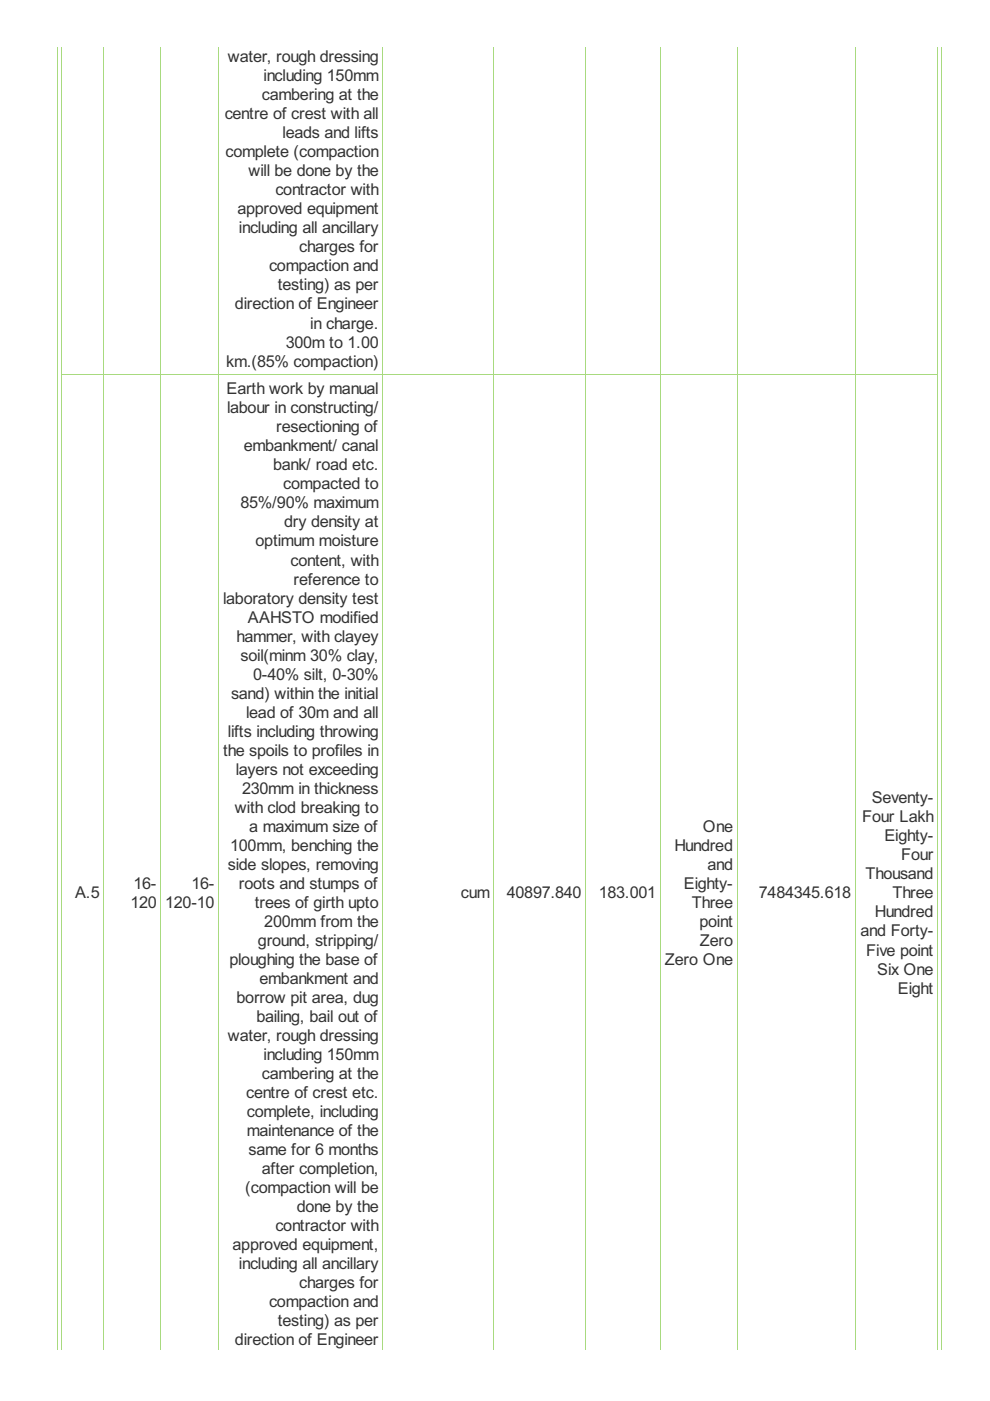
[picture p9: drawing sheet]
<svg xmlns="http://www.w3.org/2000/svg" width="210mm" height="297mm" viewBox="0 0 210 297" stroke-linecap="round" stroke-linejoin="round" font-family="sans-serif">
<defs><g id="words">
<g font-size="3.9" fill="#333">
<text x="48.3" y="13.2">water, rough dressing</text>
<text x="55.9" y="17.2">including 150mm</text>
<text x="55.5" y="21.3">cambering at the</text>
<text x="47.6" y="25.3">centre of crest with all</text>
<text x="59.9" y="29.3">leads and lifts</text>
<text x="47.8" y="33.4">complete (compaction</text>
<text x="52.7" y="37.4">will be done by the</text>
<text x="58.4" y="41.4">contractor with</text>
<text x="50.3" y="45.5">approved equipment</text>
<text x="50.7" y="49.5">including all ancillary</text>
<text x="63.4" y="53.5">charges for</text>
<text x="57" y="57.6">compaction and</text>
<text x="49.8" y="65.6">direction of Engineer</text>
<text x="58.9" y="61.6">testing) as per</text>
<text x="65.8" y="69.7">in charge.</text>
<text x="48" y="77.7">km.(85% compaction)</text>
<text x="60.6" y="73.7">300m to 1.00</text>
<text x="48" y="83.6">Earth work by manual</text>
<text x="48.1" y="87.6">labour in constructing/</text>
<text x="51.7" y="95.7">embankment/ canal</text>
<text x="58.6" y="91.7">resectioning of</text>
<text x="57.9" y="99.7">bank/ road etc.</text>
<text x="51" y="107.8">85%/90% maximum</text>
<text x="60.1" y="103.8">compacted to</text>
<text x="60.2" y="111.8">dry density at</text>
<text x="54.2" y="115.9">optimum moisture</text>
<text x="61.6" y="119.9">content, with</text>
<text x="62.3" y="123.9">reference to</text>
<text x="47.3" y="128">laboratory density test</text>
<text x="50.2" y="136">hammer, with clayey</text>
<text x="52.6" y="132">AAHSTO modified</text>
<text x="51" y="140.1">soil(minm 30% clay,</text>
<text x="49" y="148.1">sand) within the initial</text>
<text x="53.7" y="144.1">0-40% silt, 0-30%</text>
<text x="52.2" y="152.2">lead of 30m and all</text>
<text x="47.3" y="160.2">the spoils to profiles in</text>
<text x="48.3" y="156.2">lifts including throwing</text>
<text x="50" y="164.3">layers not exceeding</text>
<text x="49.8" y="172.3">with clod breaking to</text>
<text x="51.3" y="168.3">230mm in thickness</text>
<text x="184.8" y="170.3">Seventy-</text>
<text x="52.8" y="176.4">a maximum size of</text>
<text x="149" y="176.4">One</text>
<text x="182.8" y="174.4">Four Lakh</text>
<text x="187.5" y="178.4">Eighty-</text>
<text x="48.3" y="184.4">side slopes, removing</text>
<text x="48.8" y="180.4">100mm, benching the</text>
<text x="143" y="180.4">Hundred</text>
<text x="150" y="184.4">and</text>
<text x="191" y="182.4">Four</text>
<text x="15.9" y="190.5">A.5</text>
<text x="28.3" y="188.5">16-</text>
<text x="40.6" y="188.5">16-</text>
<text x="50.7" y="188.5">roots and stumps of</text>
<text x="97.7" y="190.5">cum</text>
<text x="107.5" y="190.5">40897.840</text>
<text x="127" y="190.5">183.001</text>
<text x="145" y="188.5">Eighty-</text>
<text x="160.9" y="190.5">7484345.618</text>
<text x="183.5" y="186.5">Thousand</text>
<text x="189.2" y="190.5">Three</text>
<text x="27.6" y="192.5">120</text>
<text x="35" y="192.5">120-10</text>
<text x="54" y="192.5">trees of girth upto</text>
<text x="56" y="196.5">200mm from the</text>
<text x="146.7" y="192.5">Three</text>
<text x="148.3" y="196.5">point</text>
<text x="185.5" y="194.5">Hundred</text>
<text x="54.7" y="200.6">ground, stripping/</text>
<text x="148.4" y="200.6">Zero</text>
<text x="182.4" y="198.6">and Forty-</text>
<text x="183.7" y="202.6">Five point</text>
<text x="48.6" y="204.6">ploughing the base of</text>
<text x="55" y="208.6">embankment and</text>
<text x="141" y="204.6">Zero One</text>
<text x="186" y="206.6">Six One</text>
<text x="50.2" y="212.7">borrow pit area, dug</text>
<text x="190.4" y="210.7">Eight</text>
<text x="48.3" y="220.7">water, rough dressing</text>
<text x="54.4" y="216.7">bailing, bail out of</text>
<text x="55.9" y="224.8">including 150mm</text>
<text x="52.2" y="232.8">centre of crest etc.</text>
<text x="55.5" y="228.8">cambering at the</text>
<text x="52.3" y="236.9">complete, including</text>
<text x="52.3" y="240.9">maintenance of the</text>
<text x="52.7" y="244.9">same for 6 months</text>
<text x="55.5" y="249">after completion,</text>
<text x="52" y="253">(compaction will be</text>
<text x="62.9" y="257">done by the</text>
<text x="58.4" y="261.1">contractor with</text>
<text x="49.3" y="265.1">approved equipment,</text>
<text x="50.7" y="269.1">including all ancillary</text>
<text x="63.4" y="273.2">charges for</text>
<text x="57" y="277.2">compaction and</text>
<text x="58.9" y="281.2">testing) as per</text>
<text x="49.8" y="285.3">direction of Engineer</text>
</g>
</g></defs>
<g fill="none" stroke="#a8da7f" stroke-width=".21">
<path d="M12.1 9.9v276.3M13.1 9.9v276.3M22 9.9v276.3M34.1 9.9v276.3M46.4 9.9v276.3M81.2 9.9v276.3M104.7 9.9v276.3M124.2 9.9v276.3M140 9.9v276.3M156.3 9.9v276.3M181.3 9.9v276.3M198.8 9.9v276.3"/>
<path d="M199.6 9.9v276.3M13 79.3h185.9"/>
</g>
<use href="#words"/>
</svg>
